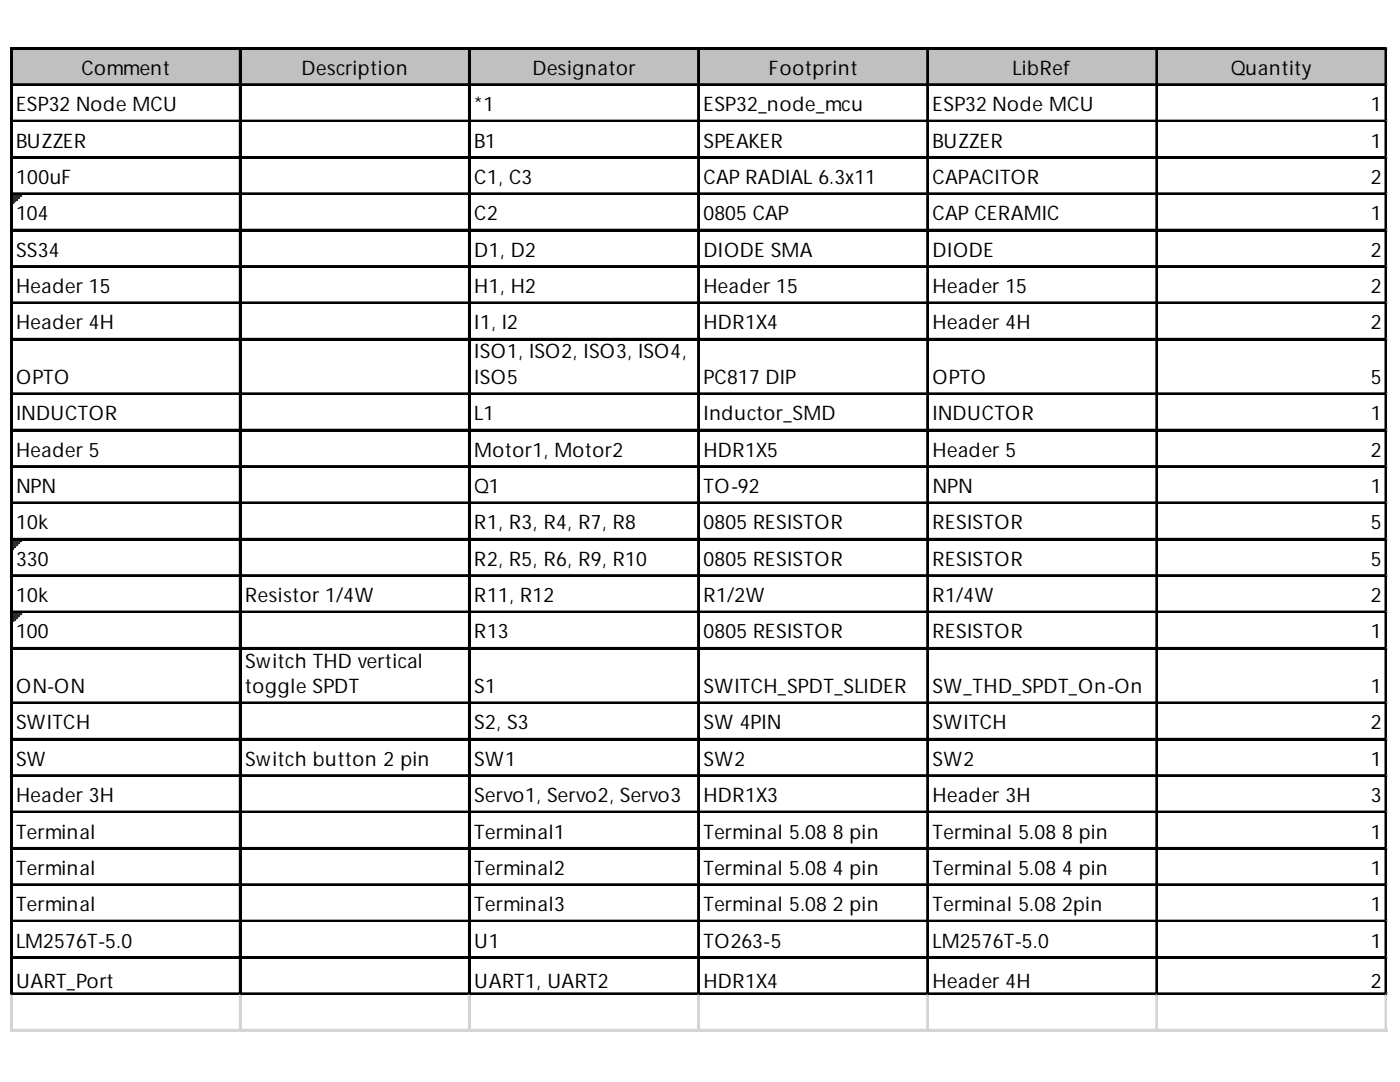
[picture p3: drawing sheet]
<svg xmlns="http://www.w3.org/2000/svg" width="279mm" height="216mm" viewBox="0 0 279 216" stroke-linecap="round" stroke-linejoin="round" font-family="sans-serif">
<defs><g id="words">
<g font-size="4">
<text x="16.3" y="14.9">Comment</text>
<text x="60.2" y="14.9">Description</text>
<text x="106.3" y="14.9">Designator</text>
<text x="153.5" y="14.9">Footprint</text>
<text x="202.1" y="14.9">LibRef</text>
<text x="245.6" y="14.9">Quantity</text>
<text x="3.2" y="22.2">ESP32 Node MCU</text>
<text x="94.7" y="22.2">*1</text>
<text x="140.4" y="22.2">ESP32_node_mcu</text>
<text x="186.1" y="22.2">ESP32 Node MCU</text>
<text x="273.6" y="22.2">1</text>
<text x="3.2" y="29.4">BUZZER</text>
<text x="94.7" y="29.4">B1</text>
<text x="140.4" y="29.4">SPEAKER</text>
<text x="186.1" y="29.4">BUZZER</text>
<text x="273.6" y="29.4">1</text>
<text x="3.2" y="36.7">100uF</text>
<text x="94.7" y="36.7">C1, C3</text>
<text x="140.4" y="36.7">CAP RADIAL 6.3x11</text>
<text x="186.1" y="36.7">CAPACITOR</text>
<text x="273.6" y="36.7">2</text>
<text x="3.2" y="44">104</text>
<text x="94.7" y="44">C2</text>
<text x="140.4" y="44">0805 CAP</text>
<text x="186.1" y="44">CAP CERAMIC</text>
<text x="273.6" y="44">1</text>
<text x="3.2" y="51.2">SS34</text>
<text x="94.7" y="51.2">D1, D2</text>
<text x="140.4" y="51.2">DIODE SMA</text>
<text x="186.1" y="51.2">DIODE</text>
<text x="273.6" y="51.2">2</text>
<text x="3.2" y="58.5">Header 15</text>
<text x="94.7" y="58.5">H1, H2</text>
<text x="140.4" y="58.5">Header 15</text>
<text x="186.1" y="58.5">Header 15</text>
<text x="273.6" y="58.5">2</text>
<text x="3.2" y="65.7">Header 4H</text>
<text x="94.7" y="65.7">I1, I2</text>
<text x="140.4" y="65.7">HDR1X4</text>
<text x="186.1" y="65.7">Header 4H</text>
<text x="273.6" y="65.7">2</text>
<text x="94.7" y="71.5">ISO1, ISO2, ISO3, ISO4,</text>
<text x="3.2" y="76.6">OPTO</text>
<text x="94.7" y="76.6">ISO5</text>
<text x="140.4" y="76.6">PC817 DIP</text>
<text x="186.1" y="76.6">OPTO</text>
<text x="273.6" y="76.6">5</text>
<text x="3.2" y="83.9">INDUCTOR</text>
<text x="94.7" y="83.9">L1</text>
<text x="140.4" y="83.9">Inductor_SMD</text>
<text x="186.1" y="83.9">INDUCTOR</text>
<text x="273.6" y="83.9">1</text>
<text x="3.2" y="91.1">Header 5</text>
<text x="94.7" y="91.1">Motor1, Motor2</text>
<text x="140.4" y="91.1">HDR1X5</text>
<text x="186.1" y="91.1">Header 5</text>
<text x="273.6" y="91.1">2</text>
<text x="3.2" y="98.4">NPN</text>
<text x="94.7" y="98.4">Q1</text>
<text x="140.4" y="98.4">TO-92</text>
<text x="186.1" y="98.4">NPN</text>
<text x="273.6" y="98.4">1</text>
<text x="3.2" y="105.6">10k</text>
<text x="94.7" y="105.6">R1, R3, R4, R7, R8</text>
<text x="140.4" y="105.6">0805 RESISTOR</text>
<text x="186.1" y="105.6">RESISTOR</text>
<text x="273.6" y="105.6">5</text>
<text x="3.2" y="112.9">330</text>
<text x="94.7" y="112.9">R2, R5, R6, R9, R10</text>
<text x="140.4" y="112.9">0805 RESISTOR</text>
<text x="186.1" y="112.9">RESISTOR</text>
<text x="273.6" y="112.9">5</text>
<text x="3.2" y="120.1">10k</text>
<text x="48.9" y="120.1">Resistor 1/4W</text>
<text x="94.7" y="120.1">R11, R12</text>
<text x="140.4" y="120.1">R1/2W</text>
<text x="186.1" y="120.1">R1/4W</text>
<text x="273.6" y="120.1">2</text>
<text x="3.2" y="127.4">100</text>
<text x="94.7" y="127.4">R13</text>
<text x="140.4" y="127.4">0805 RESISTOR</text>
<text x="186.1" y="127.4">RESISTOR</text>
<text x="273.6" y="127.4">1</text>
<text x="48.9" y="133.2">Switch THD vertical</text>
<text x="3.2" y="138.3">ON-ON</text>
<text x="48.9" y="138.3">toggle SPDT</text>
<text x="94.7" y="138.3">S1</text>
<text x="140.4" y="138.3">SWITCH_SPDT_SLIDER</text>
<text x="186.1" y="138.3">SW_THD_SPDT_On-On</text>
<text x="273.6" y="138.3">1</text>
<text x="3.2" y="145.5">SWITCH</text>
<text x="94.7" y="145.5">S2, S3</text>
<text x="140.4" y="145.5">SW 4PIN</text>
<text x="186.1" y="145.5">SWITCH</text>
<text x="273.6" y="145.5">2</text>
<text x="3.2" y="152.8">SW</text>
<text x="48.9" y="152.8">Switch button 2 pin</text>
<text x="94.7" y="152.8">SW1</text>
<text x="140.4" y="152.8">SW2</text>
<text x="186.1" y="152.8">SW2</text>
<text x="273.6" y="152.8">1</text>
<text x="3.2" y="160.1">Header 3H</text>
<text x="94.7" y="160.1">Servo1, Servo2, Servo3</text>
<text x="140.4" y="160.1">HDR1X3</text>
<text x="186.1" y="160.1">Header 3H</text>
<text x="273.6" y="160.1">3</text>
<text x="3.2" y="167.3">Terminal</text>
<text x="94.7" y="167.3">Terminal1</text>
<text x="140.4" y="167.3">Terminal 5.08 8 pin</text>
<text x="186.1" y="167.3">Terminal 5.08 8 pin</text>
<text x="273.6" y="167.3">1</text>
<text x="3.2" y="174.6">Terminal</text>
<text x="94.7" y="174.6">Terminal2</text>
<text x="140.4" y="174.6">Terminal 5.08 4 pin</text>
<text x="186.1" y="174.6">Terminal 5.08 4 pin</text>
<text x="273.6" y="174.6">1</text>
<text x="3.2" y="181.8">Terminal</text>
<text x="94.7" y="181.8">Terminal3</text>
<text x="140.4" y="181.8">Terminal 5.08 2 pin</text>
<text x="186.1" y="181.8">Terminal 5.08 2pin</text>
<text x="273.6" y="181.8">1</text>
<text x="3.2" y="189.1">LM2576T-5.0</text>
<text x="94.7" y="189.1">U1</text>
<text x="140.4" y="189.1">TO263-5</text>
<text x="186.1" y="189.1">LM2576T-5.0</text>
<text x="273.6" y="189.1">1</text>
<text x="3.2" y="197.1">UART_Port</text>
<text x="94.7" y="197.1">UART1, UART2</text>
<text x="140.4" y="197.1">HDR1X4</text>
<text x="186.1" y="197.1">Header 4H</text>
<text x="273.6" y="197.1">2</text>
</g>
</g></defs>
<path d="M2.4 9.9h274.5v7.3h-274.5z" fill="#c0c0c0"/>
<path d="M2.5 38.9h1.8" fill="none" stroke="#008000" stroke-width=".36"/>
<path d="M2.5 38.9h1.8v.4h-1.8z" fill="#008000"/>
<path d="M2.5 39.3h1.4" fill="none" stroke="#008000" stroke-width=".36"/>
<path d="M2.5 39.3h1.4v.4h-1.4z" fill="#008000"/>
<path d="M2.5 39.7h1.1" fill="none" stroke="#008000" stroke-width=".36"/>
<path d="M2.5 39.7h1.1v.3h-1.1z" fill="#008000"/>
<path d="M2.5 40h.7" fill="none" stroke="#008000" stroke-width=".36"/>
<path d="M2.5 40h.7v.4h-.7z" fill="#008000"/>
<path d="M2.5 40.4h.3" fill="none" stroke="#008000" stroke-width=".36"/>
<path d="M2.5 40.4h.3v.3h-.3z" fill="#008000"/>
<path d="M2.5 107.9h1.8" fill="none" stroke="#008000" stroke-width=".36"/>
<path d="M2.5 107.9h1.8v.3h-1.8z" fill="#008000"/>
<path d="M2.5 108.2h1.4" fill="none" stroke="#008000" stroke-width=".36"/>
<path d="M2.5 108.2h1.4v.4h-1.4z" fill="#008000"/>
<path d="M2.5 108.6h1.1" fill="none" stroke="#008000" stroke-width=".36"/>
<path d="M2.5 108.6h1.1v.3h-1.1z" fill="#008000"/>
<path d="M2.5 108.9h.7" fill="none" stroke="#008000" stroke-width=".36"/>
<path d="M2.5 108.9h.7v.4h-.7z" fill="#008000"/>
<path d="M2.5 109.3h.3" fill="none" stroke="#008000" stroke-width=".36"/>
<path d="M2.5 109.3h.3v.4h-.3z" fill="#008000"/>
<path d="M2.5 122.4h1.8" fill="none" stroke="#008000" stroke-width=".36"/>
<path d="M2.5 122.4h1.8v.3h-1.8z" fill="#008000"/>
<path d="M2.5 122.7h1.4" fill="none" stroke="#008000" stroke-width=".36"/>
<path d="M2.5 122.7h1.4v.4h-1.4z" fill="#008000"/>
<path d="M2.5 123.1h1.1" fill="none" stroke="#008000" stroke-width=".36"/>
<path d="M2.5 123.1h1.1v.4h-1.1z" fill="#008000"/>
<path d="M2.5 123.5h.7" fill="none" stroke="#008000" stroke-width=".36"/>
<path d="M2.5 123.5h.7v.3h-.7z" fill="#008000"/>
<path d="M2.5 123.8h.3" fill="none" stroke="#008000" stroke-width=".36"/>
<path d="M2.5 123.8h.3v.4h-.3z" fill="#008000"/>
<g fill="none" stroke="#000" stroke-width=".36">
<path d="M2.1 9.5v189.1M2.3 9.5v189.1M2.5 9.5h274.4M2.5 9.7h274.4M2.5 16.8h274.4M2.5 17h274.4M47.8 9.9v188.7M48 9.9v188.7M93.6 9.9v188.7M93.8 9.9v188.7M139.3 9.9v188.7M139.5 9.9v188.7"/>
<path d="M185 9.9v188.7M185.2 9.9v188.7M230.8 9.9v188.7M230.9 9.9v188.7M276.5 9.9v188.7M276.7 9.9v188.7M2.5 24.1h274.4M2.5 24.2h274.4M2.5 31.3h274.4M2.5 31.5h274.4M2.5 38.6h274.4M2.5 38.7h274.4"/>
<path d="M2.5 45.8h274.4M2.5 46h274.4M2.5 53.1h274.4M2.5 53.3h274.4M2.5 60.3h274.4M2.5 60.5h274.4M2.5 67.6h274.4M2.5 67.8h274.4M2.5 78.5h274.4M2.5 78.7h274.4M2.5 85.7h274.4M2.5 85.9h274.4"/>
<path d="M2.5 93h274.4M2.5 93.2h274.4M2.5 100.2h274.4M2.5 100.4h274.4M2.5 107.5h274.4M2.5 107.7h274.4M2.5 114.8h274.4M2.5 114.9h274.4M2.5 122h274.4M2.5 122.2h274.4M2.5 129.3h274.4M2.5 129.4h274.4"/>
<path d="M2.5 140.2h274.4M2.5 140.3h274.4M2.5 147.4h274.4M2.5 147.6h274.4M2.5 154.7h274.4M2.5 154.8h274.4M2.5 161.9h274.4M2.5 162.1h274.4M2.5 169.2h274.4M2.5 169.4h274.4M2.5 176.4h274.4M2.5 176.6h274.4"/>
<path d="M2.5 183.7h274.4M2.5 183.9h274.4M2.5 190.9h274.4M2.5 191.1h274.4M2.5 198.2h274.4M2.5 198.4h274.4"/>
</g>
<g fill="none" stroke="#d4d4d4" stroke-width=".36">
<path d="M276.9 9.5h.1M2.1 198.6v7.3M2.3 198.6v7.3M47.8 198.6v7.3M48 198.6v7.3M93.6 198.6v7.3M93.8 198.6v7.3M139.3 198.6v7.3M139.5 198.6v7.3M185 198.6v7.3M185.2 198.6v7.3M230.8 198.6v7.3"/>
<path d="M230.9 198.6v7.3M276.5 198.6v7.3M276.7 198.6v7.3"/>
</g>
<path d="M276.9 9.5v.4z" fill="#d4d4d4"/>
<path d="M276.9 16.8h.1" fill="none" stroke="#d4d4d4" stroke-width=".36"/>
<path d="M276.9 16.8v.4z" fill="#d4d4d4"/>
<path d="M276.9 24.1h.1" fill="none" stroke="#d4d4d4" stroke-width=".36"/>
<path d="M276.9 24.1v.3z" fill="#d4d4d4"/>
<path d="M276.9 31.3h.1" fill="none" stroke="#d4d4d4" stroke-width=".36"/>
<path d="M276.9 31.3v.4z" fill="#d4d4d4"/>
<path d="M276.9 38.6h.1" fill="none" stroke="#d4d4d4" stroke-width=".36"/>
<path d="M276.9 38.6v.3z" fill="#d4d4d4"/>
<path d="M276.9 45.8h.1" fill="none" stroke="#d4d4d4" stroke-width=".36"/>
<path d="M276.9 45.8v.4z" fill="#d4d4d4"/>
<path d="M276.9 53.1h.1" fill="none" stroke="#d4d4d4" stroke-width=".36"/>
<path d="M276.9 53.1v.3z" fill="#d4d4d4"/>
<path d="M276.9 60.3h.1" fill="none" stroke="#d4d4d4" stroke-width=".36"/>
<path d="M276.9 60.3v.4z" fill="#d4d4d4"/>
<path d="M276.9 67.6h.1" fill="none" stroke="#d4d4d4" stroke-width=".36"/>
<path d="M276.9 67.6v.4z" fill="#d4d4d4"/>
<path d="M276.9 78.5h.1" fill="none" stroke="#d4d4d4" stroke-width=".36"/>
<path d="M276.9 78.5v.3z" fill="#d4d4d4"/>
<path d="M276.9 85.7h.1" fill="none" stroke="#d4d4d4" stroke-width=".36"/>
<path d="M276.9 85.7v.4z" fill="#d4d4d4"/>
<path d="M276.9 93h.1" fill="none" stroke="#d4d4d4" stroke-width=".36"/>
<path d="M276.9 93v.3z" fill="#d4d4d4"/>
<path d="M276.9 100.2h.1" fill="none" stroke="#d4d4d4" stroke-width=".36"/>
<path d="M276.9 100.2v.4z" fill="#d4d4d4"/>
<path d="M276.9 107.5h.1" fill="none" stroke="#d4d4d4" stroke-width=".36"/>
<path d="M276.9 107.5v.4z" fill="#d4d4d4"/>
<path d="M276.9 114.8h.1" fill="none" stroke="#d4d4d4" stroke-width=".36"/>
<path d="M276.9 114.8v.3z" fill="#d4d4d4"/>
<path d="M276.9 122h.1" fill="none" stroke="#d4d4d4" stroke-width=".36"/>
<path d="M276.9 122v.4z" fill="#d4d4d4"/>
<path d="M276.9 129.3h.1" fill="none" stroke="#d4d4d4" stroke-width=".36"/>
<path d="M276.9 129.3v.3z" fill="#d4d4d4"/>
<path d="M276.9 140.2h.1" fill="none" stroke="#d4d4d4" stroke-width=".36"/>
<path d="M276.9 140.2v.3z" fill="#d4d4d4"/>
<path d="M276.9 147.4h.1" fill="none" stroke="#d4d4d4" stroke-width=".36"/>
<path d="M276.9 147.4v.4z" fill="#d4d4d4"/>
<path d="M276.9 154.7h.1" fill="none" stroke="#d4d4d4" stroke-width=".36"/>
<path d="M276.9 154.7v.3z" fill="#d4d4d4"/>
<path d="M276.9 161.9h.1" fill="none" stroke="#d4d4d4" stroke-width=".36"/>
<path d="M276.9 161.9v.4z" fill="#d4d4d4"/>
<path d="M276.9 169.2h.1" fill="none" stroke="#d4d4d4" stroke-width=".36"/>
<path d="M276.9 169.2v.3z" fill="#d4d4d4"/>
<path d="M276.9 176.4h.1" fill="none" stroke="#d4d4d4" stroke-width=".36"/>
<path d="M276.9 176.4v.4z" fill="#d4d4d4"/>
<path d="M276.9 183.7h.1" fill="none" stroke="#d4d4d4" stroke-width=".36"/>
<path d="M276.9 183.7v.4z" fill="#d4d4d4"/>
<path d="M276.9 190.9h.1" fill="none" stroke="#d4d4d4" stroke-width=".36"/>
<path d="M276.9 190.9v.4z" fill="#d4d4d4"/>
<path d="M276.9 198.2h.1" fill="none" stroke="#d4d4d4" stroke-width=".36"/>
<path d="M276.9 198.2v.4z" fill="#d4d4d4"/>
<path d="M2.1 205.5h274.8M2.1 205.6h274.8" fill="none" stroke="#d4d4d4" stroke-width=".36"/>
<use href="#words"/>
</svg>
